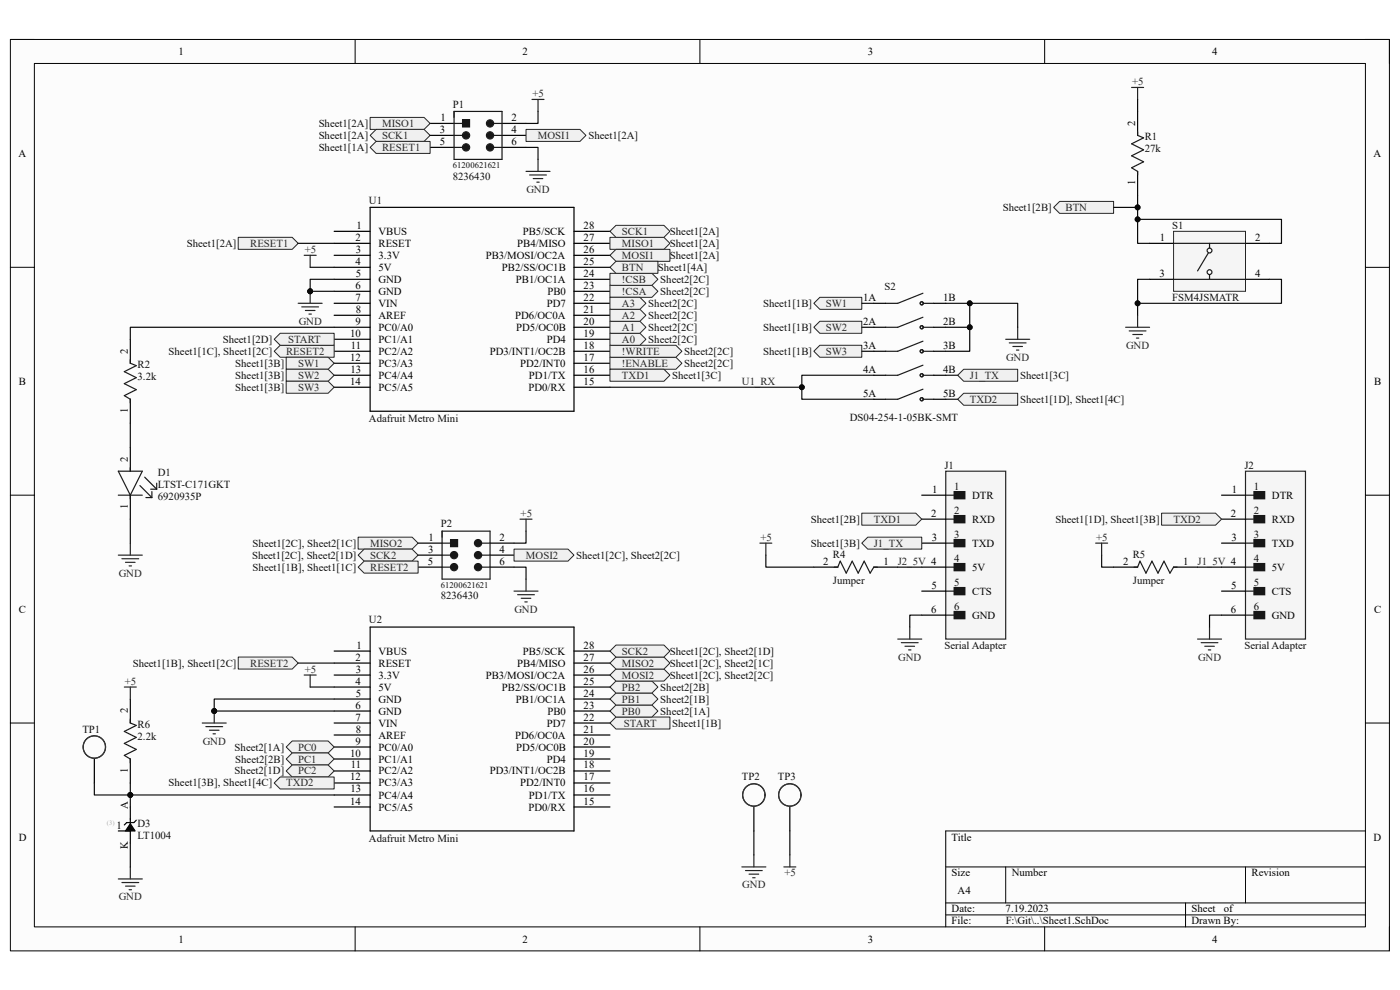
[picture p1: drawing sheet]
<svg xmlns="http://www.w3.org/2000/svg" width="297mm" height="210mm" viewBox="0 0 297 210" stroke-linecap="round" stroke-linejoin="round" font-family="sans-serif">
<defs><g id="words">
<g font-size="2.3">
<text x="37.9" y="11.7">1</text>
<text x="110.9" y="11.7">2</text>
<text x="184.1" y="11.7">3</text>
<text x="257.1" y="11.7">4</text>
<text x="93.3" y="28.2">3</text>
<text x="93.4" y="25.7">1</text>
<text x="108.5" y="28.2">4</text>
<text x="108.5" y="25.7">2</text>
<text x="240.8" y="26.7" transform="rotate(-90 240.8 26.7)">2</text>
<text x="3.9" y="33.3">A</text>
<text x="93.3" y="30.7">5</text>
<text x="108.5" y="30.7">6</text>
<text x="291.4" y="33.3">A</text>
<text x="240.8" y="39.2" transform="rotate(-90 240.8 39.2)">1</text>
<text x="75.4" y="51.1">2</text>
<text x="75.5" y="53.6">3</text>
<text x="75.6" y="48.6">1</text>
<text x="80.3" y="49.8">VBUS</text>
<text x="80.3" y="52.4">RESET</text>
<text x="109.7" y="52.4">PB4/MISO</text>
<text x="110.9" y="49.8">PB5/SCK</text>
<text x="123.8" y="53.6">26</text>
<text x="123.8" y="51.1">27</text>
<text x="123.8" y="48.6">28</text>
<text x="246.1" y="51.1">1</text>
<text x="266.3" y="51.1">2</text>
<text x="75.4" y="56.2">4</text>
<text x="75.5" y="58.7">5</text>
<text x="80.3" y="54.9">3.3V</text>
<text x="80.3" y="57.4">5V</text>
<text x="80.3" y="60">GND</text>
<text x="103" y="54.9">PB3/MOSI/OC2A</text>
<text x="106.5" y="57.4">PB2/SS/OC1B</text>
<text x="109.4" y="60">PB1/OC1A</text>
<text x="123.8" y="58.7">24</text>
<text x="123.8" y="56.2">25</text>
<text x="246" y="58.7">3</text>
<text x="266.3" y="58.7">4</text>
<text x="75.4" y="61.3">6</text>
<text x="75.4" y="63.8">7</text>
<text x="80.3" y="62.6">GND</text>
<text x="80.3" y="65.1">VIN</text>
<text x="116" y="65.1">PD7</text>
<text x="116.1" y="62.6">PB0</text>
<text x="123.8" y="63.8">22</text>
<text x="123.8" y="61.3">23</text>
<text x="183.1" y="63.8">1A</text>
<text x="200.1" y="63.8">1B</text>
<text x="74.3" y="71.5">10</text>
<text x="75.4" y="68.9">9</text>
<text x="75.5" y="66.4">8</text>
<text x="80.3" y="67.6">AREF</text>
<text x="80.3" y="70.2">PC0/A0</text>
<text x="109.3" y="67.6">PD6/OC0A</text>
<text x="109.5" y="70.2">PD5/OC0B</text>
<text x="123.8" y="71.5">19</text>
<text x="123.8" y="68.9">20</text>
<text x="123.8" y="66.4">21</text>
<text x="183.1" y="68.9">2A</text>
<text x="200.1" y="68.9">2B</text>
<text x="27.1" y="75" transform="rotate(-90 27.1 75)">2</text>
<text x="74.3" y="76.5">12</text>
<text x="74.5" y="74">11</text>
<text x="80.3" y="72.7">PC1/A1</text>
<text x="80.3" y="75.3">PC2/A2</text>
<text x="80.3" y="77.8">PC3/A3</text>
<text x="103.9" y="75.3">PD3/INT1/OC2B</text>
<text x="110.4" y="77.8">PD2/INT0</text>
<text x="116" y="72.7">PD4</text>
<text x="123.8" y="76.5">17</text>
<text x="123.8" y="74">18</text>
<text x="183.1" y="74">3A</text>
<text x="200.1" y="74">3B</text>
<text x="4" y="81.6">B</text>
<text x="74.3" y="81.6">14</text>
<text x="74.4" y="79.1">13</text>
<text x="80.3" y="80.3">PC4/A4</text>
<text x="80.3" y="82.9">PC5/A5</text>
<text x="112.1" y="82.9">PD0/RX</text>
<text x="112.2" y="80.3">PD1/TX</text>
<text x="123.8" y="81.6">15</text>
<text x="123.8" y="79.1">16</text>
<text x="183.1" y="79.1">4A</text>
<text x="200.1" y="79.1">4B</text>
<text x="291.5" y="81.6">B</text>
<text x="27.1" y="87.6" transform="rotate(-90 27.1 87.6)">1</text>
<text x="183.1" y="84.2">5A</text>
<text x="200.1" y="84.2">5B</text>
<text x="27.1" y="97.9" transform="rotate(-90 27.1 97.9)">2</text>
<text x="27.1" y="107.9" transform="rotate(-90 27.1 107.9)">1</text>
<text x="197.7" y="104.5">1</text>
<text x="206.2" y="105.8">DTR</text>
<text x="261.3" y="104.5">1</text>
<text x="269.8" y="105.8">DTR</text>
<text x="197.5" y="109.6">2</text>
<text x="206.2" y="110.9">RXD</text>
<text x="261.2" y="109.6">2</text>
<text x="269.8" y="110.9">RXD</text>
<text x="90.8" y="119.8">5</text>
<text x="90.8" y="117.3">3</text>
<text x="90.9" y="114.7">1</text>
<text x="106" y="117.3">4</text>
<text x="106" y="114.7">2</text>
<text x="106" y="119.8">6</text>
<text x="174.7" y="119.8">2</text>
<text x="187.4" y="119.8">1</text>
<text x="197.7" y="114.7">3</text>
<text x="206.2" y="116">TXD</text>
<text x="238.3" y="119.8">2</text>
<text x="251" y="119.8">1</text>
<text x="261.2" y="114.7">3</text>
<text x="269.8" y="116">TXD</text>
<text x="197.6" y="124.9">5</text>
<text x="206.2" y="121.1">5V</text>
<text x="261.2" y="124.9">5</text>
<text x="269.8" y="121.1">5V</text>
<text x="4" y="130">C</text>
<text x="197.5" y="130">6</text>
<text x="206.2" y="126.2">CTS</text>
<text x="206.2" y="131.2">GND</text>
<text x="261.2" y="130">6</text>
<text x="269.8" y="126.2">CTS</text>
<text x="269.8" y="131.2">GND</text>
<text x="291.5" y="130">C</text>
<text x="75.6" y="137.6">1</text>
<text x="123.8" y="137.6">28</text>
<text x="75.4" y="140.1">2</text>
<text x="75.5" y="142.7">3</text>
<text x="80.3" y="138.9">VBUS</text>
<text x="80.3" y="141.4">RESET</text>
<text x="80.3" y="144">3.3V</text>
<text x="103" y="144">PB3/MOSI/OC2A</text>
<text x="109.7" y="141.4">PB4/MISO</text>
<text x="110.9" y="138.9">PB5/SCK</text>
<text x="123.8" y="142.7">26</text>
<text x="123.8" y="140.1">27</text>
<text x="75.4" y="145.2">4</text>
<text x="75.5" y="147.8">5</text>
<text x="80.3" y="146.5">5V</text>
<text x="80.3" y="149.1">GND</text>
<text x="106.5" y="146.5">PB2/SS/OC1B</text>
<text x="109.4" y="149.1">PB1/OC1A</text>
<text x="123.8" y="147.8">24</text>
<text x="123.8" y="145.2">25</text>
<text x="27.1" y="151.3" transform="rotate(-90 27.1 151.3)">2</text>
<text x="75.4" y="150.3">6</text>
<text x="75.4" y="152.9">7</text>
<text x="75.5" y="155.4">8</text>
<text x="80.3" y="151.6">GND</text>
<text x="80.3" y="154.1">VIN</text>
<text x="116" y="154.1">PD7</text>
<text x="116.1" y="151.6">PB0</text>
<text x="123.8" y="155.4">21</text>
<text x="123.8" y="152.9">22</text>
<text x="123.8" y="150.3">23</text>
<text x="74.3" y="160.5">10</text>
<text x="75.4" y="157.9">9</text>
<text x="80.3" y="156.7">AREF</text>
<text x="80.3" y="159.2">PC0/A0</text>
<text x="80.3" y="161.8">PC1/A1</text>
<text x="109.3" y="156.7">PD6/OC0A</text>
<text x="109.5" y="159.2">PD5/OC0B</text>
<text x="116" y="161.8">PD4</text>
<text x="123.8" y="160.5">19</text>
<text x="123.8" y="157.9">20</text>
<text x="27.1" y="163.9" transform="rotate(-90 27.1 163.9)">1</text>
<text x="74.3" y="165.6">12</text>
<text x="74.5" y="163">11</text>
<text x="80.3" y="164.3">PC2/A2</text>
<text x="80.3" y="166.8">PC3/A3</text>
<text x="103.9" y="164.3">PD3/INT1/OC2B</text>
<text x="110.4" y="166.8">PD2/INT0</text>
<text x="123.8" y="165.6">17</text>
<text x="123.8" y="163">18</text>
<text x="27.1" y="171.7" transform="rotate(-90 27.1 171.7)">A</text>
<text x="74.3" y="170.7">14</text>
<text x="74.4" y="168.1">13</text>
<text x="80.3" y="169.4">PC4/A4</text>
<text x="80.3" y="172">PC5/A5</text>
<text x="112.1" y="172">PD0/RX</text>
<text x="112.2" y="169.4">PD1/TX</text>
<text x="123.8" y="170.7">15</text>
<text x="123.8" y="168.1">16</text>
<text x="4" y="178.3">D</text>
<text x="24.7" y="175.8">1</text>
<text x="27.1" y="180" transform="rotate(-90 27.1 180)">K</text>
<text x="201.9" y="178.3">Title</text>
<text x="291.4" y="178.3">D</text>
<text x="201.9" y="185.9">Size</text>
<text x="214.6" y="185.9">Number</text>
<text x="265.5" y="185.9">Revision</text>
<text x="203.2" y="189.7">A4</text>
<text x="201.9" y="193.5">Date:</text>
<text x="201.9" y="196.1">File:</text>
<text x="213.3" y="193.5">7.19.2023</text>
<text x="213.4" y="196.1">F:\Git\..\Sheet1.SchDoc</text>
<text x="252.8" y="196.1">Drawn By:</text>
<text x="252.8" y="193.5">Sheet</text>
<text x="259.6" y="193.5">of</text>
<text x="37.9" y="199.9">1</text>
<text x="110.9" y="199.9">2</text>
<text x="184.1" y="199.9">3</text>
<text x="257.1" y="199.9">4</text>
</g>
<g font-size="2.3" fill="#0e0e0e">
<text x="96.1" y="22.9">P1</text>
<text x="67.6" y="26.9">Sheet1[2A]</text>
<text x="67.6" y="29.5">Sheet1[2A]</text>
<text x="124.8" y="29.5">Sheet1[2A]</text>
<text x="242.9" y="29.7">R1</text>
<text x="67.6" y="32">Sheet1[1A]</text>
<text x="242.9" y="32.3">27k</text>
<text x="96.1" y="38.1">8236430</text>
<text x="78.3" y="43.2">U1</text>
<text x="212.7" y="44.7">Sheet1[2B]</text>
<text x="39.6" y="52.4">Sheet1[2A]</text>
<text x="142.1" y="52.4">Sheet1[2A]</text>
<text x="142.1" y="49.8">Sheet1[2A]</text>
<text x="248.7" y="48.6">S1</text>
<text x="139.6" y="57.4">Sheet1[4A]</text>
<text x="140.1" y="60">Sheet2[2C]</text>
<text x="142.1" y="54.9">Sheet1[2A]</text>
<text x="137.5" y="65.1">Sheet2[2C]</text>
<text x="140.1" y="62.6">Sheet2[2C]</text>
<text x="161.9" y="65.1">Sheet1[1B]</text>
<text x="187.7" y="61.4">S2</text>
<text x="248.7" y="63.8">FSM4JSMATR</text>
<text x="137.5" y="70.2">Sheet2[2C]</text>
<text x="137.5" y="67.6">Sheet2[2C]</text>
<text x="161.9" y="70.2">Sheet1[1B]</text>
<text x="35.8" y="75.3">Sheet1[1C], Sheet1[2C]</text>
<text x="47.2" y="72.7">Sheet1[2D]</text>
<text x="49.9" y="77.8">Sheet1[3B]</text>
<text x="137.5" y="72.7">Sheet2[2C]</text>
<text x="145.2" y="77.8">Sheet2[2C]</text>
<text x="145.2" y="75.3">Sheet2[2C]</text>
<text x="161.9" y="75.3">Sheet1[1B]</text>
<text x="29.2" y="78.1">R2</text>
<text x="29.2" y="80.6">3.2k</text>
<text x="49.9" y="80.3">Sheet1[3B]</text>
<text x="49.9" y="82.9">Sheet1[3B]</text>
<text x="142.6" y="80.3">Sheet1[3C]</text>
<text x="216.4" y="80.3">Sheet1[3C]</text>
<text x="78.3" y="89.5">Adafruit Metro Mini</text>
<text x="180.3" y="89.3">DS04-254-1-05BK-SMT</text>
<text x="216.4" y="85.4">Sheet1[1D], Sheet1[4C]</text>
<text x="33.5" y="101">D1</text>
<text x="200.4" y="99.4">J1</text>
<text x="264" y="99.4">J2</text>
<text x="33.5" y="106">6920935P</text>
<text x="33.5" y="103.5">LTST-C171GKT</text>
<text x="202.4" y="104">1</text>
<text x="266" y="104">1</text>
<text x="93.5" y="111.9">P2</text>
<text x="172" y="110.9">Sheet1[2B]</text>
<text x="202.4" y="109.1">2</text>
<text x="223.9" y="110.9">Sheet1[1D], Sheet1[3B]</text>
<text x="266" y="109.1">2</text>
<text x="53.5" y="118.5">Sheet1[2C], Sheet2[1D]</text>
<text x="53.6" y="116">Sheet1[2C], Sheet2[1C]</text>
<text x="122.3" y="118.5">Sheet1[2C], Sheet2[2C]</text>
<text x="172" y="116">Sheet1[3B]</text>
<text x="176.7" y="118.3">R4</text>
<text x="202.4" y="114.2">3</text>
<text x="202.4" y="119.3">4</text>
<text x="240.3" y="118.3">R5</text>
<text x="266" y="114.2">3</text>
<text x="266" y="119.3">4</text>
<text x="53.6" y="121.1">Sheet1[1B], Sheet1[1C]</text>
<text x="176.7" y="123.9">Jumper</text>
<text x="202.4" y="124.4">5</text>
<text x="240.3" y="123.9">Jumper</text>
<text x="266" y="124.4">5</text>
<text x="93.5" y="127.2">8236430</text>
<text x="202.4" y="129.5">6</text>
<text x="266" y="129.5">6</text>
<text x="78.3" y="132.2">U2</text>
<text x="200.4" y="137.6">Serial Adapter</text>
<text x="264" y="137.6">Serial Adapter</text>
<text x="28.2" y="141.4">Sheet1[1B], Sheet1[2C]</text>
<text x="142.1" y="144">Sheet1[2C], Sheet2[2C]</text>
<text x="142.1" y="141.4">Sheet1[2C], Sheet2[1C]</text>
<text x="142.1" y="138.9">Sheet1[2C], Sheet2[1D]</text>
<text x="140.1" y="149.1">Sheet2[1B]</text>
<text x="140.1" y="146.5">Sheet2[2B]</text>
<text x="17.5" y="155.4">TP1</text>
<text x="29.2" y="154.4">R6</text>
<text x="140.1" y="151.6">Sheet2[1A]</text>
<text x="142.6" y="154.1">Sheet1[1B]</text>
<text x="29.2" y="156.9">2.2k</text>
<text x="49.8" y="159.2">Sheet2[1A]</text>
<text x="49.9" y="161.8">Sheet2[2B]</text>
<text x="35.8" y="166.8">Sheet1[3B], Sheet1[4C]</text>
<text x="49.8" y="164.3">Sheet2[1D]</text>
<text x="157.4" y="165.6">TP2</text>
<text x="165" y="165.6">TP3</text>
<text x="29.2" y="175.5">D3</text>
<text x="29.2" y="178.1">LT1004</text>
<text x="78.3" y="178.6">Adafruit Metro Mini</text>
</g>
<g font-size="2.3" fill="#262626">
<text x="113" y="20.6">+5</text>
<text x="240.2" y="18">+5</text>
<text x="81.1" y="26.9">MISO1</text>
<text x="81.1" y="29.5">SCK1</text>
<text x="114.1" y="29.5">MOSI1</text>
<text x="81.1" y="32">RESET1</text>
<text x="111.7" y="40.9">GND</text>
<text x="226.1" y="44.7">BTN</text>
<text x="53.1" y="52.4">RESET1</text>
<text x="64.6" y="53.6">+5</text>
<text x="132" y="52.4">MISO1</text>
<text x="132" y="49.8">SCK1</text>
<text x="132" y="54.9">MOSI1</text>
<text x="132" y="60">!CSB</text>
<text x="132" y="57.4">BTN</text>
<text x="132" y="62.6">!CSA</text>
<text x="132" y="65.1">A3</text>
<text x="175.2" y="65.1">SW1</text>
<text x="63.4" y="68.9">GND</text>
<text x="132" y="70.2">A1</text>
<text x="132" y="67.6">A2</text>
<text x="175.2" y="70.2">SW2</text>
<text x="60.7" y="75.3">RESET2</text>
<text x="61.1" y="72.7">START</text>
<text x="63.2" y="77.8">SW1</text>
<text x="132" y="77.8">!ENABLE</text>
<text x="132" y="75.3">!WRITE</text>
<text x="132" y="72.7">A0</text>
<text x="175.2" y="75.3">SW3</text>
<text x="213.4" y="76.5">GND</text>
<text x="238.9" y="74">GND</text>
<text x="63.2" y="80.3">SW2</text>
<text x="63.2" y="82.9">SW3</text>
<text x="132" y="80.3">TXD1</text>
<text x="157.4" y="81.6">U1_RX</text>
<text x="205.7" y="80.3">J1_TX</text>
<text x="205.7" y="85.4">TXD2</text>
<text x="110.4" y="109.6">+5</text>
<text x="185.4" y="110.9">TXD1</text>
<text x="249" y="110.9">TXD2</text>
<text x="78.5" y="116">MISO2</text>
<text x="78.5" y="118.5">SCK2</text>
<text x="111.6" y="118.5">MOSI2</text>
<text x="161.3" y="114.7">+5</text>
<text x="185.4" y="116">J1_TX</text>
<text x="190.5" y="119.8">J2_5V 4</text>
<text x="232.5" y="114.7">+5</text>
<text x="254" y="119.8">J1_5V 4</text>
<text x="25.2" y="122.3">GND</text>
<text x="78.5" y="121.1">RESET2</text>
<text x="109.1" y="130">GND</text>
<text x="53.1" y="141.4">RESET2</text>
<text x="64.6" y="142.7">+5</text>
<text x="132" y="144">MOSI2</text>
<text x="132" y="141.4">MISO2</text>
<text x="132" y="138.9">SCK2</text>
<text x="190.5" y="140.1">GND</text>
<text x="254.2" y="140.1">GND</text>
<text x="26.5" y="145.2">+5</text>
<text x="132" y="149.1">PB1</text>
<text x="132" y="146.5">PB2</text>
<text x="132" y="151.6">PB0</text>
<text x="132.4" y="154.1">START</text>
<text x="43" y="157.9">GND</text>
<text x="63.2" y="159.2">PC0</text>
<text x="63.2" y="161.8">PC1</text>
<text x="60.7" y="166.8">TXD2</text>
<text x="63.2" y="164.3">PC2</text>
<text x="166.4" y="185.9">+5</text>
<text x="25.2" y="191">GND</text>
<text x="157.5" y="188.5">GND</text>
</g>
<g font-size="1.8" fill="#0e0e0e">
<text x="96.1" y="35.7">61200621621</text>
<text x="93.5" y="124.7">61200621621</text>
</g>
</g></defs>
<path d="M2.2 8.4h292.6v193.3h-292.6z" fill-rule="evenodd" fill="#fcfcfc"/>
<path d="M2.2 8.4h292.6v193.3h-292.6z" fill="none" stroke="#000" stroke-width=".21"/>
<path d="M7.3 13.5h282.4v183.1h-282.4z" fill-rule="evenodd" fill="#fcfcfc"/>
<g fill="none" stroke="#000" stroke-width=".21">
<path d="M2.2 8.4h5.1M7.3 13.5h282.4v183.1h-282.4zM75.3 8.4v5.1M148.5 8.4v5.1M221.6 8.4v5.1M289.7 8.4h5.1v5.1M2.2 56.7h5.1M289.7 56.7h5.1M2.2 105h5.1M289.7 105.1h5.1M2.2 153.4h5.1M289.7 153.4h5.1"/>
<path d="M289.7 176.3h-89.1v20.3M75.3 196.6v5.1M148.5 196.6v5.1M200.6 183.9h89.1M200.6 191.5h89.1M200.6 194.1h89.1M213.4 183.9v7.6M221.6 196.6v5.1M251.5 191.5v5.1M264.2 183.9v7.6M294.8 196.6v5.1"/>
</g>
<g fill="none" stroke="#000" stroke-width=".25">
<path d="M70.9 49.1h7.6M70.9 51.6h7.6M70.9 54.2h7.6M70.9 56.7h7.6M70.9 59.3h7.6M78.5 44h43.3v43.2h-43.3zM121.8 49.1h7.6M121.8 51.6h7.6M121.8 54.2h7.6M121.8 56.7h7.6M121.8 59.3h7.6M70.9 61.8h7.6"/>
<path d="M70.9 64.3h7.6M70.9 66.9h7.6M70.9 69.4h7.6M70.9 72h7.6M70.9 74.5h7.6M70.9 77.1h7.6M70.9 79.6h7.6M121.8 61.8h7.6M121.8 64.3h7.6M121.8 66.9h7.6M121.8 69.4h7.6M121.8 72h7.6"/>
<path d="M121.8 74.5h7.6M121.8 77.1h7.6M121.8 79.6h7.6M70.9 82.1h7.6M121.8 82.1h7.6M70.9 138.1h7.6M78.5 133h43.3v43.3h-43.3zM121.8 138.1h7.6M70.9 140.7h7.6M70.9 143.2h7.6M70.9 145.7h7.6M70.9 148.3h7.6"/>
<path d="M70.9 150.8h7.6M70.9 153.4h7.6M70.9 155.9h7.6M70.9 158.5h7.6M121.8 140.7h7.6M121.8 143.2h7.6M121.8 145.7h7.6M121.8 148.3h7.6M121.8 150.8h7.6M121.8 153.4h7.6M121.8 155.9h7.6M121.8 158.5h7.6"/>
<path d="M70.9 161h7.6M70.9 163.6h7.6M70.9 166.1h7.6M70.9 168.6h7.6M70.9 171.2h7.6M121.8 161h7.6M121.8 163.6h7.6M121.8 166.1h7.6M121.8 168.6h7.6M121.8 171.2h7.6"/>
</g>
<circle cx="101.4" cy="117.8" r=".76" fill="#1c1c1c"/>
<circle cx="101.4" cy="117.8" r=".76" fill="none" stroke="#1c1c1c" stroke-width=".25"/>
<circle cx="96.3" cy="120.3" r=".76" fill="#1c1c1c"/>
<circle cx="96.3" cy="120.3" r=".76" fill="none" stroke="#1c1c1c" stroke-width=".25"/>
<circle cx="101.4" cy="120.3" r=".76" fill="#1c1c1c"/>
<circle cx="101.4" cy="120.3" r=".76" fill="none" stroke="#1c1c1c" stroke-width=".25"/>
<circle cx="101.4" cy="115.2" r=".76" fill="#1c1c1c"/>
<circle cx="101.4" cy="115.2" r=".76" fill="none" stroke="#1c1c1c" stroke-width=".25"/>
<circle cx="96.3" cy="117.8" r=".76" fill="#1c1c1c"/>
<g fill="none" stroke="#1c1c1c" stroke-width=".25">
<path d="M93.8 117.8h1.8M93.8 115.2h1.8M93.8 112.7h10.2v10.2h-10.2zM102.2 117.8h1.8M102.2 115.2h1.8M93.8 120.3h1.8M102.2 120.3h1.8"/>
<circle cx="96.3" cy="117.8" r=".76"/>
</g>
<path d="M88.7 117.8h5.1M88.7 115.2h5.1M104 117.8h5.1M104 115.2h5.1M88.7 120.3h5.1M104 120.3h5.1" fill="none" stroke="#000" stroke-width=".25"/>
<path d="M95.6 114.5h1.5v1.5h-1.5z" fill-rule="evenodd" fill="#1c1c1c"/>
<path d="M95.6 114.5h1.5v1.5h-1.5z" fill="none" stroke="#1c1c1c" stroke-width=".21"/>
<circle cx="104" cy="28.7" r=".76" fill="#1c1c1c"/>
<circle cx="104" cy="28.7" r=".76" fill="none" stroke="#1c1c1c" stroke-width=".25"/>
<circle cx="98.9" cy="31.3" r=".76" fill="#1c1c1c"/>
<circle cx="98.9" cy="31.3" r=".76" fill="none" stroke="#1c1c1c" stroke-width=".25"/>
<circle cx="104" cy="31.3" r=".76" fill="#1c1c1c"/>
<circle cx="104" cy="31.3" r=".76" fill="none" stroke="#1c1c1c" stroke-width=".25"/>
<circle cx="104" cy="26.2" r=".76" fill="#1c1c1c"/>
<circle cx="104" cy="26.2" r=".76" fill="none" stroke="#1c1c1c" stroke-width=".25"/>
<circle cx="98.9" cy="28.7" r=".76" fill="#1c1c1c"/>
<g fill="none" stroke="#1c1c1c" stroke-width=".25">
<path d="M96.3 28.7h1.8M96.3 26.2h1.8M96.3 31.3h1.8M96.3 23.6h10.2v10.2h-10.2zM104.7 28.7h1.8M104.7 26.2h1.8M104.7 31.3h1.8"/>
<circle cx="98.9" cy="28.7" r=".76"/>
</g>
<path d="M91.2 28.7h5.1M91.2 26.2h5.1M91.2 31.3h5.1M106.5 28.7h5.1M106.5 26.2h5.1M106.5 31.3h5.1" fill="none" stroke="#000" stroke-width=".25"/>
<path d="M98.1 25.4h1.5v1.5h-1.5z" fill-rule="evenodd" fill="#1c1c1c"/>
<path d="M98.1 25.4h1.5v1.5h-1.5z" fill="none" stroke="#1c1c1c" stroke-width=".21"/>
<path d="M26.4 145.7h2.5M27.6 145.7v2.6M25.1 186.5h5.1M25.9 187.2h3.5M26.6 188h2.1M27.4 188.7h.5M27.6 183.9v2.6" fill="none" stroke="#262626" stroke-width=".25"/>
<path d="M27.6 148.3v5.1M27.6 161v5.1" fill="none" stroke="#000" stroke-width=".25"/>
<path d="M27.6 152.6v.8l1.3 .5-2.5 1.3 2.5 1.2-2.5 1.3 2.5 1.3-2.5 1.2 1.2 .8v.8" fill="none" stroke="#1c1c1c" stroke-width=".25"/>
<path d="M129.4 153.4l1.3-1.3h11.4v2.6h-11.4z" fill-rule="evenodd" fill="#f0f0f0"/>
<path d="M129.4 153.4l1.3-1.3h11.4v2.6h-11.4z" fill="none" stroke="#262626" stroke-width=".21"/>
<path d="M129.4 150.8l1.3-1.2h7.6l1.3 1.2-1.3 1.3h-7.6z" fill-rule="evenodd" fill="#f0f0f0"/>
<path d="M129.4 150.8l1.3-1.2h7.6l1.3 1.2-1.3 1.3h-7.6z" fill="none" stroke="#262626" stroke-width=".21"/>
<path d="M130.7 147h7.6l1.3 1.3-1.3 1.3h-7.6l-1.3-1.3z" fill-rule="evenodd" fill="#f0f0f0"/>
<path d="M130.7 147h7.6l1.3 1.3-1.3 1.3h-7.6l-1.3-1.3z" fill="none" stroke="#262626" stroke-width=".21"/>
<path d="M62 157.2h7.6l1.3 1.3-1.3 1.2h-7.6l-1.3-1.2z" fill-rule="evenodd" fill="#f0f0f0"/>
<path d="M62 157.2h7.6l1.3 1.3-1.3 1.2h-7.6l-1.3-1.2z" fill="none" stroke="#262626" stroke-width=".21"/>
<path d="M129.4 145.7l1.3-1.2h7.6l1.3 1.2-1.3 1.3h-7.6z" fill-rule="evenodd" fill="#f0f0f0"/>
<path d="M129.4 145.7l1.3-1.2h7.6l1.3 1.2-1.3 1.3h-7.6z" fill="none" stroke="#262626" stroke-width=".21"/>
<path d="M62 159.7h7.6l1.3 1.3-1.3 1.3h-7.6l-1.3-1.3z" fill-rule="evenodd" fill="#f0f0f0"/>
<path d="M62 159.7h7.6l1.3 1.3-1.3 1.3h-7.6l-1.3-1.3z" fill="none" stroke="#262626" stroke-width=".21"/>
<path d="M129.4 143.2l1.3-1.3h10.2l1.2 1.3-1.2 1.3h-10.2z" fill-rule="evenodd" fill="#f0f0f0"/>
<path d="M129.4 143.2l1.3-1.3h10.2l1.2 1.3-1.2 1.3h-10.2z" fill="none" stroke="#262626" stroke-width=".21"/>
<path d="M129.4 140.7l1.3-1.3h10.2l1.2 1.3-1.2 1.2h-10.2z" fill-rule="evenodd" fill="#f0f0f0"/>
<path d="M129.4 140.7l1.3-1.3h10.2l1.2 1.3-1.2 1.2h-10.2z" fill="none" stroke="#262626" stroke-width=".21"/>
<path d="M60.7 163.6l1.3-1.3h7.6l1.3 1.3-1.3 1.2h-7.6z" fill-rule="evenodd" fill="#f0f0f0"/>
<path d="M60.7 163.6l1.3-1.3h7.6l1.3 1.3-1.3 1.2h-7.6z" fill="none" stroke="#262626" stroke-width=".21"/>
<path d="M129.4 138.1l1.3-1.3h10.2l1.2 1.3-1.2 1.3h-10.2z" fill-rule="evenodd" fill="#f0f0f0"/>
<path d="M129.4 138.1l1.3-1.3h10.2l1.2 1.3-1.2 1.3h-10.2z" fill="none" stroke="#262626" stroke-width=".21"/>
<path d="M76 114h11.4l1.3 1.2-1.3 1.3h-11.4z" fill-rule="evenodd" fill="#f0f0f0"/>
<path d="M76 114h11.4l1.3 1.2-1.3 1.3h-11.4z" fill="none" stroke="#262626" stroke-width=".21"/>
<path d="M76 117.8l1.3-1.3h10.1l1.3 1.3-1.3 1.2h-10.1z" fill-rule="evenodd" fill="#f0f0f0"/>
<path d="M76 117.8l1.3-1.3h10.1l1.3 1.3-1.3 1.2h-10.1z" fill="none" stroke="#262626" stroke-width=".21"/>
<path d="M50.5 139.4h11.5l1.3 1.3-1.3 1.2h-11.5z" fill-rule="evenodd" fill="#f0f0f0"/>
<path d="M50.5 139.4h11.5l1.3 1.3-1.3 1.2h-11.5z" fill="none" stroke="#262626" stroke-width=".21"/>
<path d="M76 120.3l1.3-1.3h11.4v2.6h-11.4z" fill-rule="evenodd" fill="#f0f0f0"/>
<path d="M76 120.3l1.3-1.3h11.4v2.6h-11.4z" fill="none" stroke="#262626" stroke-width=".21"/>
<path d="M110.3 110.1h2.6M111.6 110.1v2.6" fill="none" stroke="#262626" stroke-width=".25"/>
<path d="M109.1 116.5h11.4l1.3 1.3-1.3 1.2h-11.4z" fill-rule="evenodd" fill="#f0f0f0"/>
<path d="M109.1 116.5h11.4l1.3 1.3-1.3 1.2h-11.4z" fill="none" stroke="#262626" stroke-width=".21"/>
<path d="M109.1 125.4h5M109.8 126.2h3.6M110.6 126.9h2M111.3 127.7h.5M111.6 122.9v2.5" fill="none" stroke="#262626" stroke-width=".25"/>
<path d="M78.5 24.9h11.5l1.2 1.3-1.2 1.3h-11.5z" fill-rule="evenodd" fill="#f0f0f0"/>
<path d="M78.5 24.9h11.5l1.2 1.3-1.2 1.3h-11.5z" fill="none" stroke="#262626" stroke-width=".21"/>
<path d="M79.8 27.5h10.2l1.2 1.2-1.2 1.3h-10.2l-1.3-1.3z" fill-rule="evenodd" fill="#f0f0f0"/>
<path d="M79.8 27.5h10.2l1.2 1.2-1.2 1.3h-10.2l-1.3-1.3z" fill="none" stroke="#262626" stroke-width=".21"/>
<path d="M79.8 30h11.4v2.5h-11.4l-1.3-1.2z" fill-rule="evenodd" fill="#f0f0f0"/>
<path d="M79.8 30h11.4v2.5h-11.4l-1.3-1.2z" fill="none" stroke="#262626" stroke-width=".21"/>
<path d="M111.6 27.5h11.4l1.3 1.2-1.3 1.3h-11.4z" fill-rule="evenodd" fill="#f0f0f0"/>
<path d="M111.6 27.5h11.4l1.3 1.2-1.3 1.3h-11.4z" fill="none" stroke="#262626" stroke-width=".21"/>
<path d="M129.4 50.4h11.5l1.2 1.2-1.2 1.3h-11.5z" fill-rule="evenodd" fill="#f0f0f0"/>
<path d="M129.4 50.4h11.5l1.2 1.2-1.2 1.3h-11.5z" fill="none" stroke="#262626" stroke-width=".21"/>
<path d="M129.4 49.1l1.3-1.3h10.2l1.2 1.3-1.2 1.3h-10.2z" fill-rule="evenodd" fill="#f0f0f0"/>
<path d="M129.4 49.1l1.3-1.3h10.2l1.2 1.3-1.2 1.3h-10.2z" fill="none" stroke="#262626" stroke-width=".21"/>
<path d="M50.5 50.3h11.5l1.3 1.3-1.3 1.3h-11.5z" fill-rule="evenodd" fill="#f0f0f0"/>
<path d="M50.5 50.3h11.5l1.3 1.3-1.3 1.3h-11.5z" fill="none" stroke="#262626" stroke-width=".21"/>
<path d="M129.4 54.2l1.3-1.3h11.4v2.5h-11.4z" fill-rule="evenodd" fill="#f0f0f0"/>
<path d="M129.4 54.2l1.3-1.3h11.4v2.5h-11.4z" fill="none" stroke="#262626" stroke-width=".21"/>
<path d="M111.6 36.4h5.1M112.4 37.1h3.5M112.9 21.1h2.5M113.1 37.9h2.1M113.9 38.6h.5M114.1 21.1v2.5M114.1 33.8v2.6" fill="none" stroke="#262626" stroke-width=".25"/>
<path d="M264.2 100h12.8v35.6h-12.8z" fill-rule="evenodd" fill="#f5f5f5"/>
<path d="M264.2 100h12.8v35.6h-12.8z" fill="none" stroke="#262626" stroke-width=".25"/>
<path d="M266 104.3h2.3v1.5h-2.3z" fill-rule="evenodd" fill="#1c1c1c"/>
<path d="M264.2 105.1h1.8M266 104.3h2.3v1.5h-2.3z" fill="none" stroke="#1c1c1c" stroke-width=".25"/>
<path d="M266 109.4h2.3v1.5h-2.3z" fill-rule="evenodd" fill="#1c1c1c"/>
<path d="M264.2 110.1h1.8M266 109.4h2.3v1.5h-2.3z" fill="none" stroke="#1c1c1c" stroke-width=".25"/>
<path d="M266 114.5h2.3v1.5h-2.3z" fill-rule="evenodd" fill="#1c1c1c"/>
<path d="M264.2 115.2h1.8M266 114.5h2.3v1.5h-2.3z" fill="none" stroke="#1c1c1c" stroke-width=".25"/>
<path d="M266 119.5h2.3v1.6h-2.3z" fill-rule="evenodd" fill="#1c1c1c"/>
<path d="M266 119.5h2.3v1.6h-2.3zM264.2 120.3h1.8" fill="none" stroke="#1c1c1c" stroke-width=".25"/>
<path d="M266 124.6h2.3v1.6h-2.3z" fill-rule="evenodd" fill="#1c1c1c"/>
<path d="M264.2 125.4h1.8M266 124.6h2.3v1.6h-2.3z" fill="none" stroke="#1c1c1c" stroke-width=".25"/>
<path d="M266 129.7h2.3v1.6h-2.3z" fill-rule="evenodd" fill="#1c1c1c"/>
<path d="M264.2 130.5h1.8M266 129.7h2.3v1.6h-2.3z" fill="none" stroke="#1c1c1c" stroke-width=".25"/>
<path d="M259.2 105.1h5M259.2 110.1h5M259.2 115.2h5M259.2 120.3h5M259.2 125.4h5M259.2 130.5h5" fill="none" stroke="#000" stroke-width=".25"/>
<path d="M254.1 135.6h5.1M254.8 136.3h3.6M255.6 137.1h2M256.3 137.9h.6M256.6 133v2.6" fill="none" stroke="#262626" stroke-width=".25"/>
<path d="M246.4 108.9h11.5l1.3 1.2-1.3 1.3h-11.5z" fill-rule="evenodd" fill="#f0f0f0"/>
<path d="M246.4 108.9h11.5l1.3 1.2-1.3 1.3h-11.5z" fill="none" stroke="#262626" stroke-width=".21"/>
<path d="M59.4 164.8h11.5v2.6h-11.5l-1.2-1.3z" fill-rule="evenodd" fill="#f0f0f0"/>
<path d="M59.4 164.8h11.5v2.6h-11.5l-1.2-1.3z" fill="none" stroke="#262626" stroke-width=".21"/>
<path d="M240.1 18.6h2.5M241.3 18.6v2.5M238.8 69.4h5.1M239.6 70.2h3.5M240.3 71h2.1M241.1 71.7h.5M241.3 66.9v2.5" fill="none" stroke="#262626" stroke-width=".25"/>
<path d="M224.8 42.7h11.5v2.6h-11.5l-1.3-1.3z" fill-rule="evenodd" fill="#f0f0f0"/>
<path d="M224.8 42.7h11.5v2.6h-11.5l-1.3-1.3z" fill="none" stroke="#262626" stroke-width=".21"/>
<path d="M129.4 75.8h14l1.3 1.3-1.3 1.2h-14z" fill-rule="evenodd" fill="#f0f0f0"/>
<path d="M129.4 75.8h14l1.3 1.3-1.3 1.2h-14z" fill="none" stroke="#262626" stroke-width=".21"/>
<path d="M129.4 73.2h14l1.3 1.3-1.3 1.3h-14z" fill-rule="evenodd" fill="#f0f0f0"/>
<path d="M129.4 73.2h14l1.3 1.3-1.3 1.3h-14z" fill="none" stroke="#262626" stroke-width=".21"/>
<path d="M129.4 60.5h8.9l1.3 1.3-1.3 1.3h-8.9z" fill-rule="evenodd" fill="#f0f0f0"/>
<path d="M129.4 60.5h8.9l1.3 1.3-1.3 1.3h-8.9z" fill="none" stroke="#262626" stroke-width=".21"/>
<path d="M129.4 58h8.9l1.3 1.3-1.3 1.2h-8.9z" fill-rule="evenodd" fill="#f0f0f0"/>
<path d="M129.4 58h8.9l1.3 1.3-1.3 1.2h-8.9z" fill="none" stroke="#262626" stroke-width=".21"/>
<path d="M129.4 70.7h6.4l1.2 1.3-1.2 1.2h-6.4z" fill-rule="evenodd" fill="#f0f0f0"/>
<path d="M129.4 70.7h6.4l1.2 1.3-1.2 1.2h-6.4z" fill="none" stroke="#262626" stroke-width=".21"/>
<path d="M129.4 68.2h6.4l1.2 1.2-1.2 1.3h-6.4z" fill-rule="evenodd" fill="#f0f0f0"/>
<path d="M129.4 68.2h6.4l1.2 1.2-1.2 1.3h-6.4z" fill="none" stroke="#262626" stroke-width=".21"/>
<path d="M129.4 65.6h6.4l1.2 1.3-1.2 1.3h-6.4z" fill-rule="evenodd" fill="#f0f0f0"/>
<path d="M129.4 65.6h6.4l1.2 1.3-1.2 1.3h-6.4z" fill="none" stroke="#262626" stroke-width=".21"/>
<path d="M129.4 63.1h6.4l1.2 1.2-1.2 1.3h-6.4z" fill-rule="evenodd" fill="#f0f0f0"/>
<path d="M129.4 63.1h6.4l1.2 1.2-1.2 1.3h-6.4z" fill="none" stroke="#262626" stroke-width=".21"/>
<path d="M241.3 23.6v5.1M241.3 36.4v5M25.1 176.3h2.5v2.5M27.6 174.8l1.1 1.5h-2.1zM27.6 171.2v3.6M28.9 174l-.5 .5h-1.5l-.5 .5" fill="none" stroke="#000" stroke-width=".25"/>
<path d="M27.6 174.8l1.1 1.5h-2.1z" fill="#000"/>
<path d="M241.3 28v.7l1.3 .5-2.5 1.3 2.5 1.3-2.5 1.3 2.5 1.2-2.5 1.3 1.2 .8v.7" fill="none" stroke="#1c1c1c" stroke-width=".25"/>
<path d="M64.5 54.2h2.6M65.8 54.2v2.5M42.9 153.4h5.1M43.7 154.1h3.5M44.4 154.9h2.1M45.2 155.7h.5M45.5 150.8v2.6M64.5 143.2h2.6M65.8 143.2v2.5" fill="none" stroke="#262626" stroke-width=".25"/>
<circle cx="45.5" cy="150.8" r=".51" fill="#0e0e0e"/>
<circle cx="45.5" cy="150.8" r=".51" fill="none" stroke="#0e0e0e" stroke-width=".21"/>
<path d="M63.3 64.3h5M64 65.1h3.6M64.8 65.9h2M65.5 66.6h.6M65.8 61.8v2.5" fill="none" stroke="#262626" stroke-width=".25"/>
<circle cx="65.8" cy="61.8" r=".51" fill="#0e0e0e"/>
<circle cx="65.8" cy="61.8" r=".51" fill="none" stroke="#0e0e0e" stroke-width=".21"/>
<path d="M27.6 72v5.1M27.6 84.7v5.1M27.6 94.9v5.1M27.6 105v5.1M236.3 120.3h5M249 120.3h5.1" fill="none" stroke="#000" stroke-width=".25"/>
<path d="M27.6 76.3v.8l1.3 .5-2.5 1.2 2.5 1.3-2.5 1.3 2.5 1.3-2.5 1.2 1.2 .8v.8M25.1 100h5.1l-2.6 5zM27.6 99.2v.8M25.1 105h5.1M27.6 105v.8M29.7 103l2.5 2.6M30.7 101.2l2.5 2.6M31 105.6h1.2M32 103.8h1.2M32.2 104.3v1.3M33.2 102.5v1.3M240.6 120.3h.7l.6-1.3 1.2 2.6 1.3-2.6 1.3 2.6 1.2-2.6 1.3 2.6 .8-1.3h.7" fill="none" stroke="#1c1c1c" stroke-width=".25"/>
<path d="M25.1 117.8h5.1M25.9 118.5h3.5M26.6 119.3h2.1M27.6 115.2v2.6M232.4 115.2h2.6M233.7 115.2v2.6M27.4 120.1h.5" fill="none" stroke="#262626" stroke-width=".25"/>
<path d="M200.6 100h12.8v35.6h-12.8z" fill-rule="evenodd" fill="#f5f5f5"/>
<path d="M200.6 100h12.8v35.6h-12.8z" fill="none" stroke="#262626" stroke-width=".25"/>
<path d="M202.4 104.3h2.3v1.5h-2.3z" fill-rule="evenodd" fill="#1c1c1c"/>
<path d="M200.6 105.1h1.8M202.4 104.3h2.3v1.5h-2.3z" fill="none" stroke="#1c1c1c" stroke-width=".25"/>
<path d="M202.4 109.4h2.3v1.5h-2.3z" fill-rule="evenodd" fill="#1c1c1c"/>
<path d="M200.6 110.1h1.8M202.4 109.4h2.3v1.5h-2.3z" fill="none" stroke="#1c1c1c" stroke-width=".25"/>
<path d="M202.4 114.5h2.3v1.5h-2.3z" fill-rule="evenodd" fill="#1c1c1c"/>
<path d="M200.6 115.2h1.8M202.4 114.5h2.3v1.5h-2.3z" fill="none" stroke="#1c1c1c" stroke-width=".25"/>
<path d="M202.4 119.5h2.3v1.6h-2.3z" fill-rule="evenodd" fill="#1c1c1c"/>
<path d="M202.4 119.5h2.3v1.6h-2.3zM200.6 120.3h1.8" fill="none" stroke="#1c1c1c" stroke-width=".25"/>
<path d="M202.4 124.6h2.3v1.6h-2.3z" fill-rule="evenodd" fill="#1c1c1c"/>
<path d="M200.6 125.4h1.8M202.4 124.6h2.3v1.6h-2.3z" fill="none" stroke="#1c1c1c" stroke-width=".25"/>
<path d="M202.4 129.7h2.3v1.6h-2.3z" fill-rule="evenodd" fill="#1c1c1c"/>
<path d="M177 120.3h.7l.6-1.3 1.2 2.6 1.3-2.6 1.3 2.6 1.2-2.6 1.3 2.6 .8-1.3h.7M200.6 130.5h1.8M202.4 129.7h2.3v1.6h-2.3z" fill="none" stroke="#1c1c1c" stroke-width=".25"/>
<path d="M195.5 105.1h5.1M195.5 110.1h5.1M195.5 115.2h5.1M172.7 120.3h5M185.4 120.3h5.1M195.5 120.3h5.1M195.5 125.4h5.1M195.5 130.5h5.1" fill="none" stroke="#000" stroke-width=".25"/>
<path d="M161.2 115.2h2.5M162.5 115.2v2.6M190.5 135.6h5M191.2 136.3h3.6M192 137.1h2M192.8 137.9h.5M193 133v2.6" fill="none" stroke="#262626" stroke-width=".25"/>
<path d="M129.4 78.3h11.5l1.2 1.3-1.2 1.3h-11.5z" fill-rule="evenodd" fill="#f0f0f0"/>
<path d="M129.4 78.3h11.5l1.2 1.3-1.2 1.3h-11.5z" fill="none" stroke="#262626" stroke-width=".21"/>
<path d="M182.8 108.9h11.5l1.2 1.2-1.2 1.3h-11.5z" fill-rule="evenodd" fill="#f0f0f0"/>
<path d="M182.8 108.9h11.5l1.2 1.2-1.2 1.3h-11.5z" fill="none" stroke="#262626" stroke-width=".21"/>
<path d="M184.1 114h11.4v2.5h-11.4l-1.3-1.3z" fill-rule="evenodd" fill="#f0f0f0"/>
<path d="M184.1 114h11.4v2.5h-11.4l-1.3-1.3z" fill="none" stroke="#262626" stroke-width=".21"/>
<path d="M213.4 72h5.1M214.1 72.7h3.6M214.9 73.5h2M215.6 74.3h.6M215.9 69.4v2.6" fill="none" stroke="#262626" stroke-width=".25"/>
<path d="M129.4 56.7l1.3-1.3h8.9v2.6h-8.9z" fill-rule="evenodd" fill="#f0f0f0"/>
<path d="M129.4 56.7l1.3-1.3h8.9v2.6h-8.9z" fill="none" stroke="#262626" stroke-width=".21"/>
<path d="M59.4 73.2h11.5v2.6h-11.5l-1.2-1.3z" fill-rule="evenodd" fill="#f0f0f0"/>
<path d="M59.4 73.2h11.5v2.6h-11.5l-1.2-1.3z" fill="none" stroke="#262626" stroke-width=".21"/>
<path d="M60.7 75.8h8.9l1.3 1.3-1.3 1.2h-8.9z" fill-rule="evenodd" fill="#f0f0f0"/>
<path d="M60.7 75.8h8.9l1.3 1.3-1.3 1.2h-8.9z" fill="none" stroke="#262626" stroke-width=".21"/>
<path d="M60.7 78.3h8.9l1.3 1.3-1.3 1.3h-8.9z" fill-rule="evenodd" fill="#f0f0f0"/>
<path d="M60.7 78.3h8.9l1.3 1.3-1.3 1.3h-8.9z" fill="none" stroke="#262626" stroke-width=".21"/>
<path d="M60.7 80.9h8.9l1.3 1.2-1.3 1.3h-8.9z" fill-rule="evenodd" fill="#f0f0f0"/>
<path d="M60.7 80.9h8.9l1.3 1.2-1.3 1.3h-8.9z" fill="none" stroke="#262626" stroke-width=".21"/>
<path d="M173.9 63.1h8.9v2.5h-8.9l-1.2-1.3z" fill-rule="evenodd" fill="#f0f0f0"/>
<path d="M173.9 63.1h8.9v2.5h-8.9l-1.2-1.3z" fill="none" stroke="#262626" stroke-width=".21"/>
<path d="M173.9 68.2h8.9v2.5h-8.9l-1.2-1.3z" fill-rule="evenodd" fill="#f0f0f0"/>
<path d="M173.9 68.2h8.9v2.5h-8.9l-1.2-1.3z" fill="none" stroke="#262626" stroke-width=".21"/>
<path d="M173.9 73.2h8.9v2.6h-8.9l-1.2-1.3z" fill-rule="evenodd" fill="#f0f0f0"/>
<path d="M173.9 73.2h8.9v2.6h-8.9l-1.2-1.3z" fill="none" stroke="#262626" stroke-width=".21"/>
<path d="M204.4 78.3h11.5v2.6h-11.5l-1.2-1.3z" fill-rule="evenodd" fill="#f0f0f0"/>
<path d="M204.4 78.3h11.5v2.6h-11.5l-1.2-1.3z" fill="none" stroke="#262626" stroke-width=".21"/>
<path d="M203.2 84.7l1.2-1.3h11.5v2.6h-11.5z" fill-rule="evenodd" fill="#f0f0f0"/>
<path d="M203.2 84.7l1.2-1.3h11.5v2.6h-11.5z" fill="none" stroke="#262626" stroke-width=".21"/>
<g fill="none" stroke="#1c1c1c" stroke-width=".25">
<path d="M195.8 62.2l-5.3 2.1h-2.6M195.8 67.3l-5.3 2.1h-2.6M195.8 72.4l-5.3 2.1h-2.6M195.8 77.5l-5.3 2.1h-2.6M195.9 64.3h2.2M195.9 69.4h2.2M195.9 74.5h2.2M195.9 79.6h2.2M195.8 82.6l-5.3 2.1h-2.6M195.9 84.7h2.2"/>
<circle cx="195.5" cy="79.6" r=".33"/>
<circle cx="195.5" cy="69.4" r=".33"/>
<circle cx="195.5" cy="74.5" r=".33"/>
<circle cx="195.5" cy="64.3" r=".33"/>
<circle cx="195.6" cy="74.5" r=".33"/>
<circle cx="195.6" cy="69.4" r=".33"/>
<circle cx="195.6" cy="64.3" r=".33"/>
<circle cx="195.6" cy="79.6" r=".33"/>
<circle cx="195.5" cy="84.7" r=".33"/>
<circle cx="195.6" cy="84.7" r=".33"/>
</g>
<g fill="none" stroke="#000" stroke-width=".25">
<path d="M243.9 51.6h5.1M243.9 59.3h5.1M264.2 51.6h5.1M264.2 59.3h5.1M185.4 64.3h2.5M185.4 69.4h2.5M185.4 74.5h2.5M185.4 79.6h2.5M198.1 64.3h2.5M198.1 69.4h2.5M198.1 74.5h2.5M198.1 79.6h2.5"/>
<path d="M185.4 84.7h2.5M198.1 84.7h2.5"/>
</g>
<path d="M249 49.1h15.2v12.7h-15.2z" fill-rule="evenodd" fill="#f5f5f5"/>
<path d="M249 49.1h15.2v12.7h-15.2z" fill="none" stroke="#262626" stroke-width=".21"/>
<path d="M249 51.6h15.2M249 59.3h15.2M256.6 58.2v1.1" fill="none" stroke="#1c1c1c" stroke-width=".25"/>
<circle cx="256.6" cy="57.7" r=".51" fill="#fefefe"/>
<circle cx="256.6" cy="57.7" r=".51" fill="none" stroke="#1c1c1c" stroke-width=".25"/>
<circle cx="256.6" cy="53.1" r=".51" fill="#fefefe"/>
<g fill="none" stroke="#1c1c1c" stroke-width=".25">
<path d="M256.3 53.7l-2.2 3.8M256.6 51.6v1"/>
<circle cx="256.6" cy="53.1" r=".51"/>
</g>
<path d="M59.4 70.7h11.5v2.5h-11.5l-1.2-1.2z" fill-rule="evenodd" fill="#f0f0f0"/>
<path d="M59.4 70.7h11.5v2.5h-11.5l-1.2-1.2z" fill="none" stroke="#262626" stroke-width=".21"/>
<path d="M20 161v5.1M159.9 171.2v5.1M167.6 171.2v5.1" fill="none" stroke="#000" stroke-width=".25"/>
<g fill="none" stroke="#2e2e2e" stroke-width=".25">
<circle cx="20" cy="158.5" r="2.37"/>
<circle cx="159.9" cy="168.6" r="2.37"/>
<circle cx="167.6" cy="168.6" r="2.37"/>
</g>
<path d="M157.4 183.9h5.1M158.2 184.7h3.5M158.9 185.4h2.1M159.7 186.2h.5M159.9 181.4v2.5M166.3 183.9h2.5M167.6 181.4v2.5" fill="none" stroke="#262626" stroke-width=".25"/>
<path d="M111.6 31.3h2.5v2.5M114.1 23.6v2.6h-2.5M111.6 112.7v2.5h-2.5M109.1 120.3h2.5v2.6M259.2 130.5h-2.6v2.5M27.6 166.1v2.5h43.3M27.6 178.8v5.1" fill="none" stroke="#0e0e0e" stroke-width=".25"/>
<circle cx="27.6" cy="168.6" r=".51" fill="#0e0e0e"/>
<circle cx="27.6" cy="168.6" r=".51" fill="none" stroke="#0e0e0e" stroke-width=".21"/>
<path d="M27.6 168.6v2.6" fill="none" stroke="#0e0e0e" stroke-width=".25"/>
<circle cx="27.6" cy="168.6" r=".51" fill="#0e0e0e"/>
<circle cx="27.6" cy="168.6" r=".51" fill="none" stroke="#0e0e0e" stroke-width=".21"/>
<path d="M241.3 21.1v2.5M241.3 41.4v2.6h-5" fill="none" stroke="#0e0e0e" stroke-width=".25"/>
<circle cx="241.3" cy="44" r=".51" fill="#0e0e0e"/>
<circle cx="241.3" cy="44" r=".51" fill="none" stroke="#0e0e0e" stroke-width=".21"/>
<path d="M241.3 44v2.5" fill="none" stroke="#0e0e0e" stroke-width=".25"/>
<circle cx="241.3" cy="44" r=".51" fill="#0e0e0e"/>
<circle cx="241.3" cy="44" r=".51" fill="none" stroke="#0e0e0e" stroke-width=".21"/>
<circle cx="241.3" cy="46.5" r=".51" fill="#0e0e0e"/>
<circle cx="241.3" cy="46.5" r=".51" fill="none" stroke="#0e0e0e" stroke-width=".21"/>
<path d="M243.9 51.6h-2.6v-5.1h30.6v5.1h-2.6" fill="none" stroke="#0e0e0e" stroke-width=".25"/>
<circle cx="241.3" cy="46.5" r=".51" fill="#0e0e0e"/>
<circle cx="241.3" cy="46.5" r=".51" fill="none" stroke="#0e0e0e" stroke-width=".21"/>
<path d="M243.9 59.3h-2.6v5h30.6v-5h-2.6" fill="none" stroke="#0e0e0e" stroke-width=".25"/>
<circle cx="241.3" cy="64.3" r=".51" fill="#0e0e0e"/>
<circle cx="241.3" cy="64.3" r=".51" fill="none" stroke="#0e0e0e" stroke-width=".21"/>
<path d="M241.3 64.3v2.6" fill="none" stroke="#0e0e0e" stroke-width=".25"/>
<circle cx="241.3" cy="64.3" r=".51" fill="#0e0e0e"/>
<circle cx="241.3" cy="64.3" r=".51" fill="none" stroke="#0e0e0e" stroke-width=".21"/>
<path d="M63.3 51.6h7.6M65.8 56.7h5.1M45.5 150.8h25.4M65.8 145.7h5.1" fill="none" stroke="#0e0e0e" stroke-width=".25"/>
<circle cx="45.5" cy="150.8" r=".51" fill="#0e0e0e"/>
<circle cx="45.5" cy="150.8" r=".51" fill="none" stroke="#0e0e0e" stroke-width=".21"/>
<path d="M70.9 148.3h-25.4v2.5" fill="none" stroke="#0e0e0e" stroke-width=".25"/>
<circle cx="45.5" cy="150.8" r=".51" fill="#0e0e0e"/>
<circle cx="45.5" cy="150.8" r=".51" fill="none" stroke="#0e0e0e" stroke-width=".21"/>
<path d="M70.9 59.3h-5.1v2.5" fill="none" stroke="#0e0e0e" stroke-width=".25"/>
<circle cx="65.8" cy="61.8" r=".51" fill="#0e0e0e"/>
<circle cx="65.8" cy="61.8" r=".51" fill="none" stroke="#0e0e0e" stroke-width=".21"/>
<path d="M65.8 61.8h5.1" fill="none" stroke="#0e0e0e" stroke-width=".25"/>
<circle cx="65.8" cy="61.8" r=".51" fill="#0e0e0e"/>
<circle cx="65.8" cy="61.8" r=".51" fill="none" stroke="#0e0e0e" stroke-width=".21"/>
<path d="M70.9 69.4h-43.3v2.6M205.7 64.3h10.2v5.1M27.6 89.8v5.1M27.6 110.1v5.1M162.5 117.8v2.5h10.2M233.7 117.8v2.5h2.6M190.5 120.3h5M195.5 130.5h-2.5v2.5M63.3 140.7h7.6" fill="none" stroke="#0e0e0e" stroke-width=".25"/>
<circle cx="205.7" cy="64.3" r=".51" fill="#0e0e0e"/>
<circle cx="205.7" cy="64.3" r=".51" fill="none" stroke="#0e0e0e" stroke-width=".21"/>
<path d="M185.4 79.6h-15.3v2.5h-40.7" fill="none" stroke="#0e0e0e" stroke-width=".25"/>
<circle cx="170.1" cy="82.1" r=".51" fill="#0e0e0e"/>
<circle cx="170.1" cy="82.1" r=".51" fill="none" stroke="#0e0e0e" stroke-width=".21"/>
<path d="M170.1 82.1v2.6h15.3" fill="none" stroke="#0e0e0e" stroke-width=".25"/>
<circle cx="170.1" cy="82.1" r=".51" fill="#0e0e0e"/>
<circle cx="170.1" cy="82.1" r=".51" fill="none" stroke="#0e0e0e" stroke-width=".21"/>
<path d="M182.8 64.3h2.6M182.8 69.4h2.6M182.8 74.5h2.6M200.6 69.4h5.1" fill="none" stroke="#0e0e0e" stroke-width=".25"/>
<circle cx="205.7" cy="69.4" r=".51" fill="#0e0e0e"/>
<circle cx="205.7" cy="69.4" r=".51" fill="none" stroke="#0e0e0e" stroke-width=".21"/>
<path d="M200.6 64.3h5.1v10.2h-5.1M200.6 79.6h2.6M200.6 84.7h2.6M254.1 120.3h5.1" fill="none" stroke="#0e0e0e" stroke-width=".25"/>
<circle cx="205.7" cy="69.4" r=".51" fill="#0e0e0e"/>
<circle cx="205.7" cy="69.4" r=".51" fill="none" stroke="#0e0e0e" stroke-width=".21"/>
<circle cx="205.7" cy="64.3" r=".51" fill="#0e0e0e"/>
<circle cx="205.7" cy="64.3" r=".51" fill="none" stroke="#0e0e0e" stroke-width=".21"/>
<path d="M20 166.1v2.5h7.6M159.9 176.3v5.1M167.6 176.3v5.1" fill="none" stroke="#0e0e0e" stroke-width=".25"/>
<circle cx="27.6" cy="168.6" r=".51" fill="#0e0e0e"/>
<circle cx="27.6" cy="168.6" r=".51" fill="none" stroke="#0e0e0e" stroke-width=".21"/>
<use href="#words"/>
</svg>
